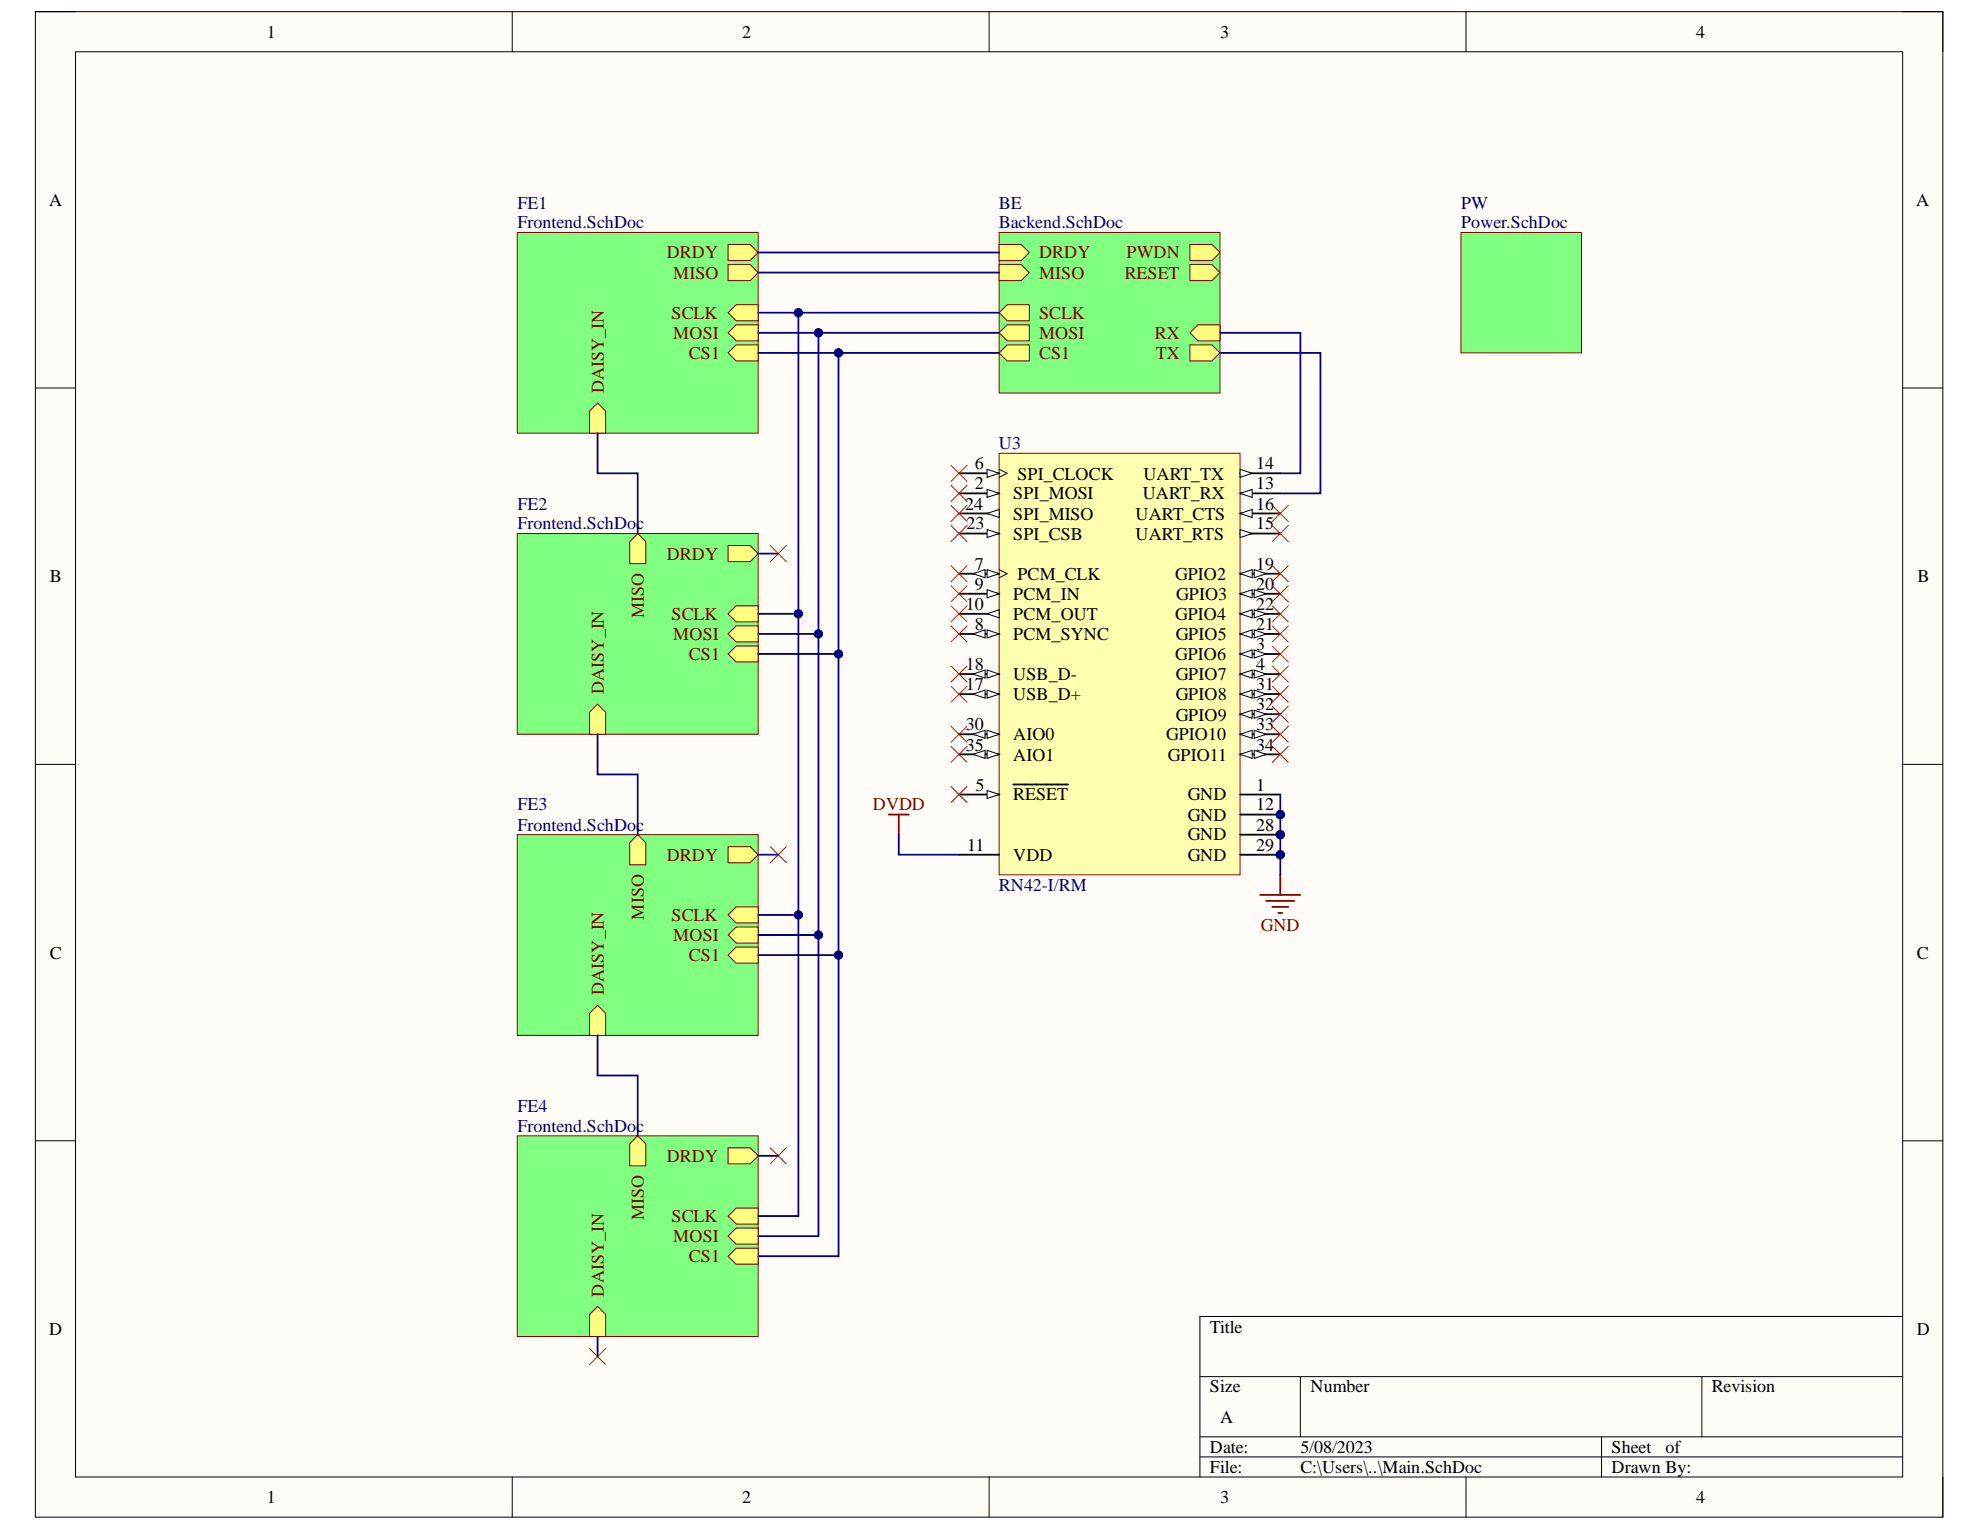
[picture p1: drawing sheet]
<svg xmlns="http://www.w3.org/2000/svg" width="279mm" height="216mm" viewBox="0 0 279 216" stroke-linecap="round" stroke-linejoin="round" font-family="sans-serif">
<defs><g id="words">
<g font-size="2.5">
<text x="37.6" y="5.3">1</text>
<text x="104.7" y="5.3">2</text>
<text x="172.2" y="5.3">3</text>
<text x="239.3" y="5.3">4</text>
<text x="6.9" y="29">A</text>
<text x="270.4" y="29">A</text>
<text x="136.2" y="71.9">24</text>
<text x="137.6" y="69">2</text>
<text x="137.6" y="66.2">6</text>
<text x="143" y="70.5">SPI_MOSI</text>
<text x="143.6" y="67.7">SPI_CLOCK</text>
<text x="161.3" y="70.5">UART_RX</text>
<text x="161.3" y="67.7">UART_TX</text>
<text x="177.2" y="69">13</text>
<text x="177.2" y="66.2">14</text>
<text x="177.2" y="71.9">16</text>
<text x="136.4" y="74.7">23</text>
<text x="143" y="76.1">SPI_CSB</text>
<text x="143" y="73.3">SPI_MISO</text>
<text x="160.2" y="76.1">UART_RTS</text>
<text x="160.2" y="73.3">UART_CTS</text>
<text x="177.2" y="74.7">15</text>
<text x="7" y="82.1">B</text>
<text x="137.6" y="80.4">7</text>
<text x="137.6" y="83.2">9</text>
<text x="143.6" y="81.8">PCM_CLK</text>
<text x="165.8" y="81.8">GPIO2</text>
<text x="177.2" y="80.4">19</text>
<text x="177.2" y="83.2">20</text>
<text x="270.6" y="82.1">B</text>
<text x="136.3" y="86">10</text>
<text x="137.6" y="88.9">8</text>
<text x="143" y="87.5">PCM_OUT</text>
<text x="143" y="84.7">PCM_IN</text>
<text x="165.8" y="87.5">GPIO4</text>
<text x="166" y="84.7">GPIO3</text>
<text x="177.2" y="88.9">21</text>
<text x="177.2" y="86">22</text>
<text x="136.3" y="94.6">18</text>
<text x="143" y="90.3">PCM_SYNC</text>
<text x="165.8" y="93.1">GPIO6</text>
<text x="165.9" y="90.3">GPIO5</text>
<text x="177.2" y="91.7">3</text>
<text x="177.2" y="94.6">4</text>
<text x="136.3" y="97.4">17</text>
<text x="143" y="98.8">USB_D+</text>
<text x="143" y="96">USB_D-</text>
<text x="165.9" y="98.8">GPIO8</text>
<text x="165.9" y="101.7">GPIO9</text>
<text x="165.9" y="96">GPIO7</text>
<text x="177.2" y="97.4">31</text>
<text x="177.2" y="100.2">32</text>
<text x="136.3" y="103">30</text>
<text x="136.3" y="105.9">35</text>
<text x="143" y="104.5">AIO0</text>
<text x="143" y="107.3">AIO1</text>
<text x="164.6" y="104.5">GPIO10</text>
<text x="164.8" y="107.3">GPIO11</text>
<text x="177.2" y="103">33</text>
<text x="177.2" y="105.9">34</text>
<text x="137.6" y="111.6">5</text>
<text x="143" y="112.9">RESET</text>
<text x="167.6" y="112.9">GND</text>
<text x="177.2" y="111.6">1</text>
<text x="167.6" y="115.8">GND</text>
<text x="167.6" y="118.6">GND</text>
<text x="177.2" y="114.4">12</text>
<text x="177.2" y="117.2">28</text>
<text x="136.5" y="120">11</text>
<text x="143" y="121.5">VDD</text>
<text x="167.6" y="121.5">GND</text>
<text x="177.2" y="120">29</text>
<text x="7" y="135.3">C</text>
<text x="270.5" y="135.3">C</text>
<text x="6.9" y="188.4">D</text>
<text x="170.7" y="188">Title</text>
<text x="270.5" y="188.4">D</text>
<text x="170.7" y="196.5">Size</text>
<text x="184.9" y="196.5">Number</text>
<text x="241.5" y="196.5">Revision</text>
<text x="172.2" y="200.8">A</text>
<text x="170.7" y="205">Date:</text>
<text x="170.7" y="207.8">File:</text>
<text x="183.5" y="205">5/08/2023</text>
<text x="183.5" y="207.8">C:\Users\..\Main.SchDoc</text>
<text x="227.4" y="205">Sheet</text>
<text x="227.4" y="207.8">Drawn By:</text>
<text x="235" y="205">of</text>
<text x="37.6" y="212.1">1</text>
<text x="104.7" y="212.1">2</text>
<text x="172.2" y="212.1">3</text>
<text x="239.3" y="212.1">4</text>
</g>
<g font-size="2.5" fill="#000080">
<text x="73" y="29.4">FE1</text>
<text x="140.9" y="29.4">BE</text>
<text x="206.2" y="29.4">PW</text>
<text x="73" y="32.2">Frontend.SchDoc</text>
<text x="140.9" y="32.2">Backend.SchDoc</text>
<text x="206.2" y="32.2">Power.SchDoc</text>
<text x="140.9" y="63.4">U3</text>
<text x="73" y="71.9">FE2</text>
<text x="73" y="74.7">Frontend.SchDoc</text>
<text x="73" y="114.4">FE3</text>
<text x="73" y="117.2">Frontend.SchDoc</text>
<text x="140.9" y="125.7">RN42-I/RM</text>
<text x="73" y="156.9">FE4</text>
<text x="73" y="159.7">Frontend.SchDoc</text>
</g>
<g font-size="2.5" fill="#800000">
<text x="94.1" y="36.5">DRDY</text>
<text x="95" y="39.3">MISO</text>
<text x="146.6" y="36.5">DRDY</text>
<text x="146.6" y="39.3">MISO</text>
<text x="158.7" y="39.3">RESET</text>
<text x="159" y="36.5">PWDN</text>
<text x="94.8" y="45">SCLK</text>
<text x="95" y="47.8">MOSI</text>
<text x="146.6" y="47.8">MOSI</text>
<text x="146.6" y="45">SCLK</text>
<text x="162.9" y="47.8">RX</text>
<text x="97.2" y="50.7">CS1</text>
<text x="146.6" y="50.7">CS1</text>
<text x="163.1" y="50.7">TX</text>
<text x="85.2" y="55.5" transform="rotate(-90 85.2 55.5)">DAISY_IN</text>
<text x="94.1" y="79">DRDY</text>
<text x="90.9" y="87.2" transform="rotate(-90 90.9 87.2)">MISO</text>
<text x="94.8" y="87.5">SCLK</text>
<text x="95" y="90.3">MOSI</text>
<text x="97.2" y="93.1">CS1</text>
<text x="85.2" y="98" transform="rotate(-90 85.2 98)">DAISY_IN</text>
<text x="123.2" y="114.4">DVDD</text>
<text x="94.1" y="121.5">DRDY</text>
<text x="90.9" y="129.8" transform="rotate(-90 90.9 129.8)">MISO</text>
<text x="94.8" y="129.9">SCLK</text>
<text x="177.9" y="131.4">GND</text>
<text x="95" y="132.8">MOSI</text>
<text x="97.2" y="135.6">CS1</text>
<text x="85.2" y="140.4" transform="rotate(-90 85.2 140.4)">DAISY_IN</text>
<text x="94.1" y="163.9">DRDY</text>
<text x="90.9" y="172.2" transform="rotate(-90 90.9 172.2)">MISO</text>
<text x="94.8" y="172.5">SCLK</text>
<text x="95" y="175.3">MOSI</text>
<text x="97.2" y="178.1">CS1</text>
<text x="85.2" y="183" transform="rotate(-90 85.2 183)">DAISY_IN</text>
</g>
</g></defs>
<path d="M5 1.6h269.2v212.5h-269.2z" fill-rule="evenodd" fill="#fffcf8"/>
<path d="M5 1.6h269.2v212.5h-269.2z" fill="none" stroke="#000" stroke-width=".14"/>
<path d="M10.7 7.3h257.8v201.1h-257.8z" fill-rule="evenodd" fill="#fffcf8"/>
<g fill="none" stroke="#000" stroke-width=".14">
<path d="M5 1.6h5.7M10.7 7.3h257.8v201.1h-257.8zM72.3 1.6v5.7M139.6 1.6v5.7M206.9 1.6v5.7M268.5 1.6h5.7v5.7M5 54.8h5.7M268.5 54.8h5.7M5 107.9h5.7M268.5 107.9h5.7M5 161h5.7M268.5 161h5.7"/>
<path d="M169.3 194.3h99.2M183.5 194.3v8.5M240.2 194.3v8.5M268.5 185.8h-99.2v22.6M72.3 208.4v5.7M139.6 208.4v5.7M169.3 202.8h99.2M169.3 205.6h99.2M206.9 208.4v5.7M226 202.8v5.6M274.2 208.4v5.7"/>
</g>
<path d="M73 32.8h34v28.3h-34z" fill-rule="evenodd" fill="#80ff80"/>
<path d="M73 32.8h34v28.3h-34z" fill="none" stroke="#800000" stroke-width=".14"/>
<path d="M102.7 34.5h3.2l1.1 1.1-1.1 1.2h-3.2z" fill-rule="evenodd" fill="#ffff80"/>
<path d="M102.7 34.5h3.2l1.1 1.1-1.1 1.2h-3.2z" fill="none" stroke="#800000" stroke-width=".14"/>
<path d="M102.7 44.1l1.2-1.1h3.1v2.3h-3.1z" fill-rule="evenodd" fill="#ffff80"/>
<path d="M102.7 44.1l1.2-1.1h3.1v2.3h-3.1z" fill="none" stroke="#800000" stroke-width=".14"/>
<path d="M102.7 47l1.2-1.2h3.1v2.3h-3.1z" fill-rule="evenodd" fill="#ffff80"/>
<path d="M102.7 47l1.2-1.2h3.1v2.3h-3.1z" fill="none" stroke="#800000" stroke-width=".14"/>
<path d="M102.7 37.3h3.2l1.1 1.2-1.1 1.1h-3.2z" fill-rule="evenodd" fill="#ffff80"/>
<path d="M102.7 37.3h3.2l1.1 1.2-1.1 1.1h-3.2z" fill="none" stroke="#800000" stroke-width=".14"/>
<path d="M102.7 49.8l1.2-1.1h3.1v2.2h-3.1z" fill-rule="evenodd" fill="#ffff80"/>
<path d="M102.7 49.8l1.2-1.1h3.1v2.2h-3.1z" fill="none" stroke="#800000" stroke-width=".14"/>
<path d="M83.2 58l1.1-1.1 1.2 1.1v3.1h-2.3z" fill-rule="evenodd" fill="#ffff80"/>
<path d="M83.2 58l1.1-1.1 1.2 1.1v3.1h-2.3z" fill="none" stroke="#800000" stroke-width=".14"/>
<path d="M141 32.8h31.2v22.7h-31.2z" fill-rule="evenodd" fill="#80ff80"/>
<path d="M141 32.8h31.2v22.7h-31.2z" fill="none" stroke="#800000" stroke-width=".14"/>
<path d="M141 34.5h3.1l1.1 1.1-1.1 1.2h-3.1z" fill-rule="evenodd" fill="#ffff80"/>
<path d="M141 34.5h3.1l1.1 1.1-1.1 1.2h-3.1z" fill="none" stroke="#800000" stroke-width=".14"/>
<path d="M141 37.3h3.1l1.1 1.2-1.1 1.1h-3.1z" fill-rule="evenodd" fill="#ffff80"/>
<path d="M141 37.3h3.1l1.1 1.2-1.1 1.1h-3.1z" fill="none" stroke="#800000" stroke-width=".14"/>
<path d="M142.1 45.8h3.1v2.3h-3.1l-1.1-1.1z" fill-rule="evenodd" fill="#ffff80"/>
<path d="M142.1 45.8h3.1v2.3h-3.1l-1.1-1.1z" fill="none" stroke="#800000" stroke-width=".14"/>
<path d="M142.1 48.7h3.1v2.2h-3.1l-1.1-1.1z" fill-rule="evenodd" fill="#ffff80"/>
<path d="M142.1 48.7h3.1v2.2h-3.1l-1.1-1.1z" fill="none" stroke="#800000" stroke-width=".14"/>
<path d="M141 44.1l1.1-1.1h3.1v2.3h-3.1z" fill-rule="evenodd" fill="#ffff80"/>
<path d="M141 44.1l1.1-1.1h3.1v2.3h-3.1z" fill="none" stroke="#800000" stroke-width=".14"/>
<path d="M167.9 34.5h3.1l1.2 1.1-1.2 1.2h-3.1z" fill-rule="evenodd" fill="#ffff80"/>
<path d="M167.9 34.5h3.1l1.2 1.1-1.2 1.2h-3.1z" fill="none" stroke="#800000" stroke-width=".14"/>
<path d="M167.9 37.3h3.1l1.2 1.2-1.2 1.1h-3.1z" fill-rule="evenodd" fill="#ffff80"/>
<path d="M167.9 37.3h3.1l1.2 1.2-1.2 1.1h-3.1z" fill="none" stroke="#800000" stroke-width=".14"/>
<path d="M167.9 48.7h3.1l1.2 1.1-1.2 1.1h-3.1z" fill-rule="evenodd" fill="#ffff80"/>
<path d="M167.9 48.7h3.1l1.2 1.1-1.2 1.1h-3.1z" fill="none" stroke="#800000" stroke-width=".14"/>
<path d="M167.9 47l1.1-1.2h3.2v2.3h-3.2z" fill-rule="evenodd" fill="#ffff80"/>
<path d="M167.9 47l1.1-1.2h3.2v2.3h-3.2z" fill="none" stroke="#800000" stroke-width=".14"/>
<path d="M206.2 32.8h17v17h-17z" fill-rule="evenodd" fill="#80ff80"/>
<path d="M206.2 32.8h17v17h-17z" fill="none" stroke="#800000" stroke-width=".14"/>
<path d="M73 75.3h34v28.3h-34z" fill-rule="evenodd" fill="#80ff80"/>
<path d="M73 75.3h34v28.3h-34z" fill="none" stroke="#800000" stroke-width=".14"/>
<path d="M102.7 77h3.2l1.1 1.1-1.1 1.2h-3.2z" fill-rule="evenodd" fill="#ffff80"/>
<path d="M102.7 77h3.2l1.1 1.1-1.1 1.2h-3.2z" fill="none" stroke="#800000" stroke-width=".14"/>
<path d="M102.7 86.6l1.2-1.1h3.1v2.3h-3.1z" fill-rule="evenodd" fill="#ffff80"/>
<path d="M102.7 86.6l1.2-1.1h3.1v2.3h-3.1z" fill="none" stroke="#800000" stroke-width=".14"/>
<path d="M102.7 89.5l1.2-1.2h3.1v2.3h-3.1z" fill-rule="evenodd" fill="#ffff80"/>
<path d="M102.7 89.5l1.2-1.2h3.1v2.3h-3.1z" fill="none" stroke="#800000" stroke-width=".14"/>
<path d="M88.9 76.4l1.1-1.1 1.1 1.1v3.1h-2.2z" fill-rule="evenodd" fill="#ffff80"/>
<path d="M88.9 76.4l1.1-1.1 1.1 1.1v3.1h-2.2z" fill="none" stroke="#800000" stroke-width=".14"/>
<path d="M102.7 92.3l1.2-1.1h3.1v2.2h-3.1z" fill-rule="evenodd" fill="#ffff80"/>
<path d="M102.7 92.3l1.2-1.1h3.1v2.2h-3.1z" fill="none" stroke="#800000" stroke-width=".14"/>
<path d="M83.2 100.5l1.1-1.1 1.2 1.1v3.1h-2.3z" fill-rule="evenodd" fill="#ffff80"/>
<path d="M83.2 100.5l1.1-1.1 1.2 1.1v3.1h-2.3z" fill="none" stroke="#800000" stroke-width=".14"/>
<path d="M73 117.8h34v28.3h-34z" fill-rule="evenodd" fill="#80ff80"/>
<path d="M73 117.8h34v28.3h-34z" fill="none" stroke="#800000" stroke-width=".14"/>
<path d="M102.7 119.5h3.2l1.1 1.1-1.1 1.1h-3.2z" fill-rule="evenodd" fill="#ffff80"/>
<path d="M102.7 119.5h3.2l1.1 1.1-1.1 1.1h-3.2z" fill="none" stroke="#800000" stroke-width=".14"/>
<path d="M102.7 129.1l1.2-1.1h3.1v2.2h-3.1z" fill-rule="evenodd" fill="#ffff80"/>
<path d="M102.7 129.1l1.2-1.1h3.1v2.2h-3.1z" fill="none" stroke="#800000" stroke-width=".14"/>
<path d="M102.7 131.9l1.2-1.1h3.1v2.3h-3.1z" fill-rule="evenodd" fill="#ffff80"/>
<path d="M102.7 131.9l1.2-1.1h3.1v2.3h-3.1z" fill="none" stroke="#800000" stroke-width=".14"/>
<path d="M90 117.8l1.1 1.1v3.1h-2.2v-3.1z" fill-rule="evenodd" fill="#ffff80"/>
<path d="M90 117.8l1.1 1.1v3.1h-2.2v-3.1z" fill="none" stroke="#800000" stroke-width=".14"/>
<path d="M102.7 134.8l1.2-1.2h3.1v2.3h-3.1z" fill-rule="evenodd" fill="#ffff80"/>
<path d="M102.7 134.8l1.2-1.2h3.1v2.3h-3.1z" fill="none" stroke="#800000" stroke-width=".14"/>
<path d="M83.2 143l1.1-1.1 1.2 1.1v3.1h-2.3z" fill-rule="evenodd" fill="#ffff80"/>
<path d="M83.2 143l1.1-1.1 1.2 1.1v3.1h-2.3z" fill="none" stroke="#800000" stroke-width=".14"/>
<path d="M73 160.3h34v28.3h-34z" fill-rule="evenodd" fill="#80ff80"/>
<path d="M73 160.3h34v28.3h-34z" fill="none" stroke="#800000" stroke-width=".14"/>
<path d="M102.7 162h3.2l1.1 1.1-1.1 1.1h-3.2z" fill-rule="evenodd" fill="#ffff80"/>
<path d="M102.7 162h3.2l1.1 1.1-1.1 1.1h-3.2z" fill="none" stroke="#800000" stroke-width=".14"/>
<path d="M102.7 171.6l1.2-1.1h3.1v2.2h-3.1z" fill-rule="evenodd" fill="#ffff80"/>
<path d="M102.7 171.6l1.2-1.1h3.1v2.2h-3.1z" fill="none" stroke="#800000" stroke-width=".14"/>
<path d="M102.7 174.4l1.2-1.1h3.1v2.3h-3.1z" fill-rule="evenodd" fill="#ffff80"/>
<path d="M102.7 174.4l1.2-1.1h3.1v2.3h-3.1z" fill="none" stroke="#800000" stroke-width=".14"/>
<path d="M88.9 161.4l1.1-1.1 1.1 1.1v3.1h-2.2z" fill-rule="evenodd" fill="#ffff80"/>
<path d="M88.9 161.4l1.1-1.1 1.1 1.1v3.1h-2.2z" fill="none" stroke="#800000" stroke-width=".14"/>
<path d="M102.7 177.3l1.2-1.2h3.1v2.3h-3.1z" fill-rule="evenodd" fill="#ffff80"/>
<path d="M102.7 177.3l1.2-1.2h3.1v2.3h-3.1z" fill="none" stroke="#800000" stroke-width=".14"/>
<path d="M83.2 185.5l1.1-1.2 1.2 1.2v3.1h-2.3z" fill-rule="evenodd" fill="#ffff80"/>
<path d="M83.2 185.5l1.1-1.2 1.2 1.2v3.1h-2.3z" fill="none" stroke="#800000" stroke-width=".14"/>
<path d="M108.7 77l2.3 2.3M111 77l-2.3 2.3M108.7 119.5l2.3 2.2M111 119.5l-2.3 2.2M108.7 162l2.3 2.2M111 162l-2.3 2.2M83.2 190.3l2.3 2.3M85.5 190.3l-2.3 2.3" fill="none" stroke="#f00" stroke-width=".14"/>
<circle cx="180.7" cy="114.9" r=".57" fill="#000080"/>
<circle cx="180.7" cy="114.9" r=".57" fill="none" stroke="#000080" stroke-width=".14"/>
<circle cx="180.7" cy="117.8" r=".57" fill="#000080"/>
<circle cx="180.7" cy="117.8" r=".57" fill="none" stroke="#000080" stroke-width=".14"/>
<circle cx="180.7" cy="120.6" r=".57" fill="#000080"/>
<circle cx="180.7" cy="120.6" r=".57" fill="none" stroke="#000080" stroke-width=".14"/>
<path d="M141 64h34v59.4h-34z" fill-rule="evenodd" fill="#ffffb0"/>
<path d="M141 64h34v59.4h-34z" fill="none" stroke="#800000" stroke-width=".14"/>
<path d="M135.3 86.6h5.7M175 112.1h5.7" fill="none" stroke="#000" stroke-width=".25"/>
<path d="M139.3 86.6l1.7-.5v1.1z" fill="#f8fcff"/>
<path d="M139.3 86.6l1.7-.5v1.1z" fill="none" stroke="#000" stroke-width=".14"/>
<path d="M175 114.9h5.7M135.3 120.6h5.7" fill="none" stroke="#000" stroke-width=".25"/>
<circle cx="180.7" cy="114.9" r=".57" fill="#000080"/>
<circle cx="180.7" cy="114.9" r=".57" fill="none" stroke="#000080" stroke-width=".14"/>
<path d="M175 69.6h5.7" fill="none" stroke="#000" stroke-width=".25"/>
<path d="M175 69.6l1.7-.5v1.1z" fill="#f8fcff"/>
<path d="M175 69.6l1.7-.5v1.1z" fill="none" stroke="#000" stroke-width=".14"/>
<path d="M175 66.8h5.7" fill="none" stroke="#000" stroke-width=".25"/>
<path d="M175 66.2l1.7 .6-1.7 .6z" fill="#f8fcff"/>
<path d="M175 66.2l1.7 .6-1.7 .6z" fill="none" stroke="#000" stroke-width=".14"/>
<path d="M175 75.3h5.7" fill="none" stroke="#000" stroke-width=".25"/>
<path d="M175 74.7l1.7 .6-1.7 .6z" fill="#f8fcff"/>
<path d="M175 74.7l1.7 .6-1.7 .6z" fill="none" stroke="#000" stroke-width=".14"/>
<path d="M175 72.5h5.7" fill="none" stroke="#000" stroke-width=".25"/>
<path d="M175 72.5l1.7-.6v1.1z" fill="#f8fcff"/>
<path d="M175 72.5l1.7-.6v1.1z" fill="none" stroke="#000" stroke-width=".14"/>
<path d="M135.3 98h5.7" fill="none" stroke="#000" stroke-width=".25"/>
<path d="M139.3 97.4l1.7 .6-1.7 .5z" fill="#f8fcff"/>
<path d="M139.3 97.4l1.7 .6-1.7 .5z" fill="none" stroke="#000" stroke-width=".14"/>
<path d="M137.3 98l1.7-.6v1.1z" fill="#f8fcff"/>
<path d="M137.3 98l1.7-.6v1.1z" fill="none" stroke="#000" stroke-width=".14"/>
<path d="M135.3 95.1h5.7" fill="none" stroke="#000" stroke-width=".25"/>
<path d="M139.3 94.6l1.7 .5-1.7 .6z" fill="#f8fcff"/>
<path d="M139.3 94.6l1.7 .5-1.7 .6z" fill="none" stroke="#000" stroke-width=".14"/>
<path d="M137.3 95.1l1.7-.5v1.1z" fill="#f8fcff"/>
<path d="M137.3 95.1l1.7-.5v1.1z" fill="none" stroke="#000" stroke-width=".14"/>
<path d="M175 81h5.7" fill="none" stroke="#000" stroke-width=".25"/>
<path d="M175 81l1.7-.6v1.1z" fill="#f8fcff"/>
<path d="M175 81l1.7-.6v1.1z" fill="none" stroke="#000" stroke-width=".14"/>
<path d="M177 80.4l1.7 .6-1.7 .5z" fill="#f8fcff"/>
<path d="M177 80.4l1.7 .6-1.7 .5z" fill="none" stroke="#000" stroke-width=".14"/>
<path d="M135.3 69.6h5.7" fill="none" stroke="#000" stroke-width=".25"/>
<path d="M139.3 69.1l1.7 .5-1.7 .6z" fill="#f8fcff"/>
<path d="M139.3 69.1l1.7 .5-1.7 .6z" fill="none" stroke="#000" stroke-width=".14"/>
<path d="M175 83.8h5.7" fill="none" stroke="#000" stroke-width=".25"/>
<path d="M175 83.8l1.7-.6v1.2z" fill="#f8fcff"/>
<path d="M175 83.8l1.7-.6v1.2z" fill="none" stroke="#000" stroke-width=".14"/>
<path d="M177 83.2l1.7 .6-1.7 .6z" fill="#f8fcff"/>
<path d="M177 83.2l1.7 .6-1.7 .6z" fill="none" stroke="#000" stroke-width=".14"/>
<path d="M175 89.5h5.7" fill="none" stroke="#000" stroke-width=".25"/>
<path d="M175 89.5l1.7-.6v1.1z" fill="#f8fcff"/>
<path d="M175 89.5l1.7-.6v1.1z" fill="none" stroke="#000" stroke-width=".14"/>
<path d="M177 88.9l1.7 .6-1.7 .5z" fill="#f8fcff"/>
<path d="M177 88.9l1.7 .6-1.7 .5z" fill="none" stroke="#000" stroke-width=".14"/>
<path d="M175 86.6h5.7" fill="none" stroke="#000" stroke-width=".25"/>
<path d="M175 86.6l1.7-.5v1.1z" fill="#f8fcff"/>
<path d="M175 86.6l1.7-.5v1.1z" fill="none" stroke="#000" stroke-width=".14"/>
<path d="M177 86.1l1.7 .5-1.7 .6z" fill="#f8fcff"/>
<path d="M177 86.1l1.7 .5-1.7 .6z" fill="none" stroke="#000" stroke-width=".14"/>
<path d="M135.3 75.3h5.7" fill="none" stroke="#000" stroke-width=".25"/>
<path d="M139.3 74.7l1.7 .6-1.7 .6z" fill="#f8fcff"/>
<path d="M139.3 74.7l1.7 .6-1.7 .6z" fill="none" stroke="#000" stroke-width=".14"/>
<path d="M135.3 72.5h5.7" fill="none" stroke="#000" stroke-width=".25"/>
<path d="M139.3 72.5l1.7-.6v1.1z" fill="#f8fcff"/>
<path d="M139.3 72.5l1.7-.6v1.1z" fill="none" stroke="#000" stroke-width=".14"/>
<path d="M175 117.8h5.7" fill="none" stroke="#000" stroke-width=".25"/>
<circle cx="180.7" cy="117.8" r=".57" fill="#000080"/>
<circle cx="180.7" cy="117.8" r=".57" fill="none" stroke="#000080" stroke-width=".14"/>
<path d="M175 120.6h5.7" fill="none" stroke="#000" stroke-width=".25"/>
<circle cx="180.7" cy="120.6" r=".57" fill="#000080"/>
<circle cx="180.7" cy="120.6" r=".57" fill="none" stroke="#000080" stroke-width=".14"/>
<path d="M175 92.3h5.7" fill="none" stroke="#000" stroke-width=".25"/>
<path d="M175 92.3l1.7-.6v1.2z" fill="#f8fcff"/>
<path d="M175 92.3l1.7-.6v1.2z" fill="none" stroke="#000" stroke-width=".14"/>
<path d="M177 91.7l1.7 .6-1.7 .6z" fill="#f8fcff"/>
<path d="M177 91.7l1.7 .6-1.7 .6z" fill="none" stroke="#000" stroke-width=".14"/>
<path d="M135.3 103.6h5.7" fill="none" stroke="#000" stroke-width=".25"/>
<path d="M139.3 103l1.7 .6-1.7 .6z" fill="#f8fcff"/>
<path d="M139.3 103l1.7 .6-1.7 .6z" fill="none" stroke="#000" stroke-width=".14"/>
<path d="M137.3 103.6l1.7-.6v1.2z" fill="#f8fcff"/>
<path d="M137.3 103.6l1.7-.6v1.2z" fill="none" stroke="#000" stroke-width=".14"/>
<path d="M175 97.9h5.7" fill="none" stroke="#000" stroke-width=".25"/>
<path d="M175 97.9l1.7-.5v1.1z" fill="#f8fcff"/>
<path d="M175 97.9l1.7-.5v1.1z" fill="none" stroke="#000" stroke-width=".14"/>
<path d="M177 97.4l1.7 .5-1.7 .6z" fill="#f8fcff"/>
<path d="M177 97.4l1.7 .5-1.7 .6z" fill="none" stroke="#000" stroke-width=".14"/>
<path d="M175 100.8h5.7" fill="none" stroke="#000" stroke-width=".25"/>
<path d="M175 100.8l1.7-.6v1.2z" fill="#f8fcff"/>
<path d="M175 100.8l1.7-.6v1.2z" fill="none" stroke="#000" stroke-width=".14"/>
<path d="M177 100.2l1.7 .6-1.7 .6z" fill="#f8fcff"/>
<path d="M177 100.2l1.7 .6-1.7 .6z" fill="none" stroke="#000" stroke-width=".14"/>
<path d="M175 103.6h5.7" fill="none" stroke="#000" stroke-width=".25"/>
<path d="M175 103.6l1.7-.5v1.1z" fill="#f8fcff"/>
<path d="M175 103.6l1.7-.5v1.1z" fill="none" stroke="#000" stroke-width=".14"/>
<path d="M177 103.1l1.7 .5-1.7 .6z" fill="#f8fcff"/>
<path d="M177 103.1l1.7 .5-1.7 .6z" fill="none" stroke="#000" stroke-width=".14"/>
<path d="M175 106.4h5.7" fill="none" stroke="#000" stroke-width=".25"/>
<path d="M175 106.4l1.7-.5v1.1z" fill="#f8fcff"/>
<path d="M175 106.4l1.7-.5v1.1z" fill="none" stroke="#000" stroke-width=".14"/>
<path d="M177 105.9l1.7 .5-1.7 .6z" fill="#f8fcff"/>
<path d="M177 105.9l1.7 .5-1.7 .6z" fill="none" stroke="#000" stroke-width=".14"/>
<path d="M135.3 106.4h5.7" fill="none" stroke="#000" stroke-width=".25"/>
<path d="M139.3 105.9l1.7 .5-1.7 .6z" fill="#f8fcff"/>
<path d="M139.3 105.9l1.7 .5-1.7 .6z" fill="none" stroke="#000" stroke-width=".14"/>
<path d="M137.3 106.4l1.7-.5v1.1z" fill="#f8fcff"/>
<path d="M137.3 106.4l1.7-.5v1.1z" fill="none" stroke="#000" stroke-width=".14"/>
<path d="M175 95.1h5.7" fill="none" stroke="#000" stroke-width=".25"/>
<path d="M175 95.1l1.7-.5v1.1z" fill="#f8fcff"/>
<path d="M175 95.1l1.7-.5v1.1z" fill="none" stroke="#000" stroke-width=".14"/>
<path d="M177 94.6l1.7 .5-1.7 .6z" fill="#f8fcff"/>
<path d="M177 94.6l1.7 .5-1.7 .6z" fill="none" stroke="#000" stroke-width=".14"/>
<path d="M135.3 112.1h5.7" fill="none" stroke="#000" stroke-width=".25"/>
<path d="M139.3 111.5l1.7 .6-1.7 .6z" fill="#f8fcff"/>
<path d="M139.3 111.5l1.7 .6-1.7 .6z" fill="none" stroke="#000" stroke-width=".14"/>
<path d="M135.3 66.8h5.7M143 110.7h7.7" fill="none" stroke="#000" stroke-width=".25"/>
<path d="M139.3 66.2l1.7 .6-1.7 .6z" fill="#f8fcff"/>
<path d="M139.3 66.2l1.7 .6-1.7 .6zM141 66.2l1.1 .6-1.1 .6" fill="none" stroke="#000" stroke-width=".14"/>
<path d="M135.3 81h5.7" fill="none" stroke="#000" stroke-width=".25"/>
<path d="M139.3 80.4l1.7 .6-1.7 .5z" fill="#f8fcff"/>
<path d="M139.3 80.4l1.7 .6-1.7 .5z" fill="none" stroke="#000" stroke-width=".14"/>
<path d="M137.3 81l1.7-.6v1.1z" fill="#f8fcff"/>
<path d="M137.3 81l1.7-.6v1.1zM141 80.4l1.1 .6-1.1 .5" fill="none" stroke="#000" stroke-width=".14"/>
<path d="M135.3 89.5h5.7" fill="none" stroke="#000" stroke-width=".25"/>
<path d="M139.3 88.9l1.7 .6-1.7 .5z" fill="#f8fcff"/>
<path d="M139.3 88.9l1.7 .6-1.7 .5z" fill="none" stroke="#000" stroke-width=".14"/>
<path d="M137.3 89.5l1.7-.6v1.1z" fill="#f8fcff"/>
<path d="M137.3 89.5l1.7-.6v1.1z" fill="none" stroke="#000" stroke-width=".14"/>
<path d="M135.3 83.8h5.7" fill="none" stroke="#000" stroke-width=".25"/>
<path d="M139.3 83.2l1.7 .6-1.7 .6z" fill="#f8fcff"/>
<path d="M139.3 83.2l1.7 .6-1.7 .6z" fill="none" stroke="#000" stroke-width=".14"/>
<path d="M125.4 114.9h2.8M126.8 114.9v2.9M177.8 126.3h5.7M178.7 127.1h3.9M179.5 128h2.3M180.4 128.8h.5M180.7 123.4v2.9" fill="none" stroke="#800000" stroke-width=".25"/>
<path d="M107 35.6h34M107 38.5h34M112.7 44.1v42.5h-5.7M84.3 61.1v5.7h5.7v8.5" fill="none" stroke="#000080" stroke-width=".25"/>
<circle cx="112.7" cy="86.6" r=".57" fill="#000080"/>
<circle cx="112.7" cy="86.6" r=".57" fill="none" stroke="#000080" stroke-width=".14"/>
<circle cx="112.7" cy="44.1" r=".57" fill="#000080"/>
<circle cx="112.7" cy="44.1" r=".57" fill="none" stroke="#000080" stroke-width=".14"/>
<path d="M115.5 47v42.5h-8.5" fill="none" stroke="#000080" stroke-width=".25"/>
<circle cx="115.5" cy="89.5" r=".57" fill="#000080"/>
<circle cx="115.5" cy="89.5" r=".57" fill="none" stroke="#000080" stroke-width=".14"/>
<circle cx="115.5" cy="47" r=".57" fill="#000080"/>
<circle cx="115.5" cy="47" r=".57" fill="none" stroke="#000080" stroke-width=".14"/>
<path d="M118.3 49.8v42.5h-11.3" fill="none" stroke="#000080" stroke-width=".25"/>
<circle cx="118.3" cy="92.3" r=".57" fill="#000080"/>
<circle cx="118.3" cy="92.3" r=".57" fill="none" stroke="#000080" stroke-width=".14"/>
<circle cx="118.3" cy="49.8" r=".57" fill="#000080"/>
<circle cx="118.3" cy="49.8" r=".57" fill="none" stroke="#000080" stroke-width=".14"/>
<path d="M107 49.8h34" fill="none" stroke="#000080" stroke-width=".25"/>
<circle cx="118.3" cy="49.8" r=".57" fill="#000080"/>
<circle cx="118.3" cy="49.8" r=".57" fill="none" stroke="#000080" stroke-width=".14"/>
<path d="M107 47h34" fill="none" stroke="#000080" stroke-width=".25"/>
<circle cx="115.5" cy="47" r=".57" fill="#000080"/>
<circle cx="115.5" cy="47" r=".57" fill="none" stroke="#000080" stroke-width=".14"/>
<path d="M107 44.1h34" fill="none" stroke="#000080" stroke-width=".25"/>
<circle cx="112.7" cy="44.1" r=".57" fill="#000080"/>
<circle cx="112.7" cy="44.1" r=".57" fill="none" stroke="#000080" stroke-width=".14"/>
<path d="M112.7 86.6v42.5h-5.7M84.3 103.6v5.7h5.7v8.5" fill="none" stroke="#000080" stroke-width=".25"/>
<circle cx="112.7" cy="129.1" r=".57" fill="#000080"/>
<circle cx="112.7" cy="129.1" r=".57" fill="none" stroke="#000080" stroke-width=".14"/>
<circle cx="112.7" cy="86.6" r=".57" fill="#000080"/>
<circle cx="112.7" cy="86.6" r=".57" fill="none" stroke="#000080" stroke-width=".14"/>
<path d="M115.5 89.5v42.4h-8.5" fill="none" stroke="#000080" stroke-width=".25"/>
<circle cx="115.5" cy="131.9" r=".57" fill="#000080"/>
<circle cx="115.5" cy="131.9" r=".57" fill="none" stroke="#000080" stroke-width=".14"/>
<circle cx="115.5" cy="89.5" r=".57" fill="#000080"/>
<circle cx="115.5" cy="89.5" r=".57" fill="none" stroke="#000080" stroke-width=".14"/>
<path d="M118.3 92.3v42.5h-11.3" fill="none" stroke="#000080" stroke-width=".25"/>
<circle cx="118.3" cy="134.8" r=".57" fill="#000080"/>
<circle cx="118.3" cy="134.8" r=".57" fill="none" stroke="#000080" stroke-width=".14"/>
<circle cx="118.3" cy="92.3" r=".57" fill="#000080"/>
<circle cx="118.3" cy="92.3" r=".57" fill="none" stroke="#000080" stroke-width=".14"/>
<path d="M112.7 129.1v42.5h-5.7M84.3 146.1v5.7h5.7v8.5" fill="none" stroke="#000080" stroke-width=".25"/>
<circle cx="112.7" cy="129.1" r=".57" fill="#000080"/>
<circle cx="112.7" cy="129.1" r=".57" fill="none" stroke="#000080" stroke-width=".14"/>
<path d="M115.5 131.9v42.5h-8.5" fill="none" stroke="#000080" stroke-width=".25"/>
<circle cx="115.5" cy="131.9" r=".57" fill="#000080"/>
<circle cx="115.5" cy="131.9" r=".57" fill="none" stroke="#000080" stroke-width=".14"/>
<path d="M118.3 134.8v42.5h-11.3" fill="none" stroke="#000080" stroke-width=".25"/>
<circle cx="118.3" cy="134.8" r=".57" fill="#000080"/>
<circle cx="118.3" cy="134.8" r=".57" fill="none" stroke="#000080" stroke-width=".14"/>
<path d="M107 78.1h2.8M180.7 112.1v11.3M107 120.6h2.8M107 163.1h2.8M84.3 188.6v2.8" fill="none" stroke="#000080" stroke-width=".25"/>
<circle cx="180.7" cy="114.9" r=".57" fill="#000080"/>
<circle cx="180.7" cy="114.9" r=".57" fill="none" stroke="#000080" stroke-width=".14"/>
<circle cx="180.7" cy="117.8" r=".57" fill="#000080"/>
<circle cx="180.7" cy="117.8" r=".57" fill="none" stroke="#000080" stroke-width=".14"/>
<circle cx="180.7" cy="120.6" r=".57" fill="#000080"/>
<circle cx="180.7" cy="120.6" r=".57" fill="none" stroke="#000080" stroke-width=".14"/>
<path d="M172.2 49.8h14.1v19.8h-5.6M172.2 47h11.3v19.8h-2.8M126.8 117.8v2.8h8.5" fill="none" stroke="#000080" stroke-width=".25"/>
<g fill="none" stroke="#f00" stroke-width=".14">
<path d="M134.2 65.7l2.3 2.2M134.2 68.5l2.3 2.3M134.2 71.3l2.3 2.3M134.2 74.2l2.3 2.2M134.2 79.8l2.3 2.3M136.5 65.7l-2.3 2.2M136.5 68.5l-2.3 2.3M136.5 71.3l-2.3 2.3M136.5 74.2l-2.3 2.2M136.5 79.8l-2.3 2.3M179.5 79.8l2.3 2.3M179.5 71.3l2.3 2.3"/>
<path d="M179.5 74.2l2.3 2.2M181.8 79.8l-2.3 2.3M181.8 71.3l-2.3 2.3M181.8 74.2l-2.3 2.2M134.2 82.7l2.3 2.2M134.2 85.5l2.3 2.3M134.2 88.3l2.3 2.3M134.2 94l2.3 2.2M134.2 96.8l2.3 2.3M136.5 82.7l-2.3 2.2M136.5 85.5l-2.3 2.3M136.5 88.3l-2.3 2.3"/>
<path d="M136.5 94l-2.3 2.2M136.5 96.8l-2.3 2.3M179.5 99.6l2.3 2.3M179.5 96.8l2.3 2.3M179.5 94l2.3 2.3M179.5 91.2l2.3 2.2M179.5 88.3l2.3 2.3M179.5 85.5l2.3 2.3M179.5 82.7l2.3 2.2M181.8 99.6l-2.3 2.3M181.8 96.8l-2.3 2.3M181.8 94l-2.3 2.3"/>
<path d="M181.8 91.2l-2.3 2.2M181.8 88.3l-2.3 2.3M181.8 85.5l-2.3 2.3M181.8 82.7l-2.3 2.2M134.2 102.5l2.3 2.2M134.2 105.3l2.3 2.3M134.2 111l2.3 2.2M136.5 102.5l-2.3 2.2M136.5 105.3l-2.3 2.3M136.5 111l-2.3 2.2M179.5 105.3l2.3 2.3M179.5 102.5l2.3 2.2"/>
<path d="M181.8 105.3l-2.3 2.3M181.8 102.5l-2.3 2.2"/>
</g>
<use href="#words"/>
</svg>
